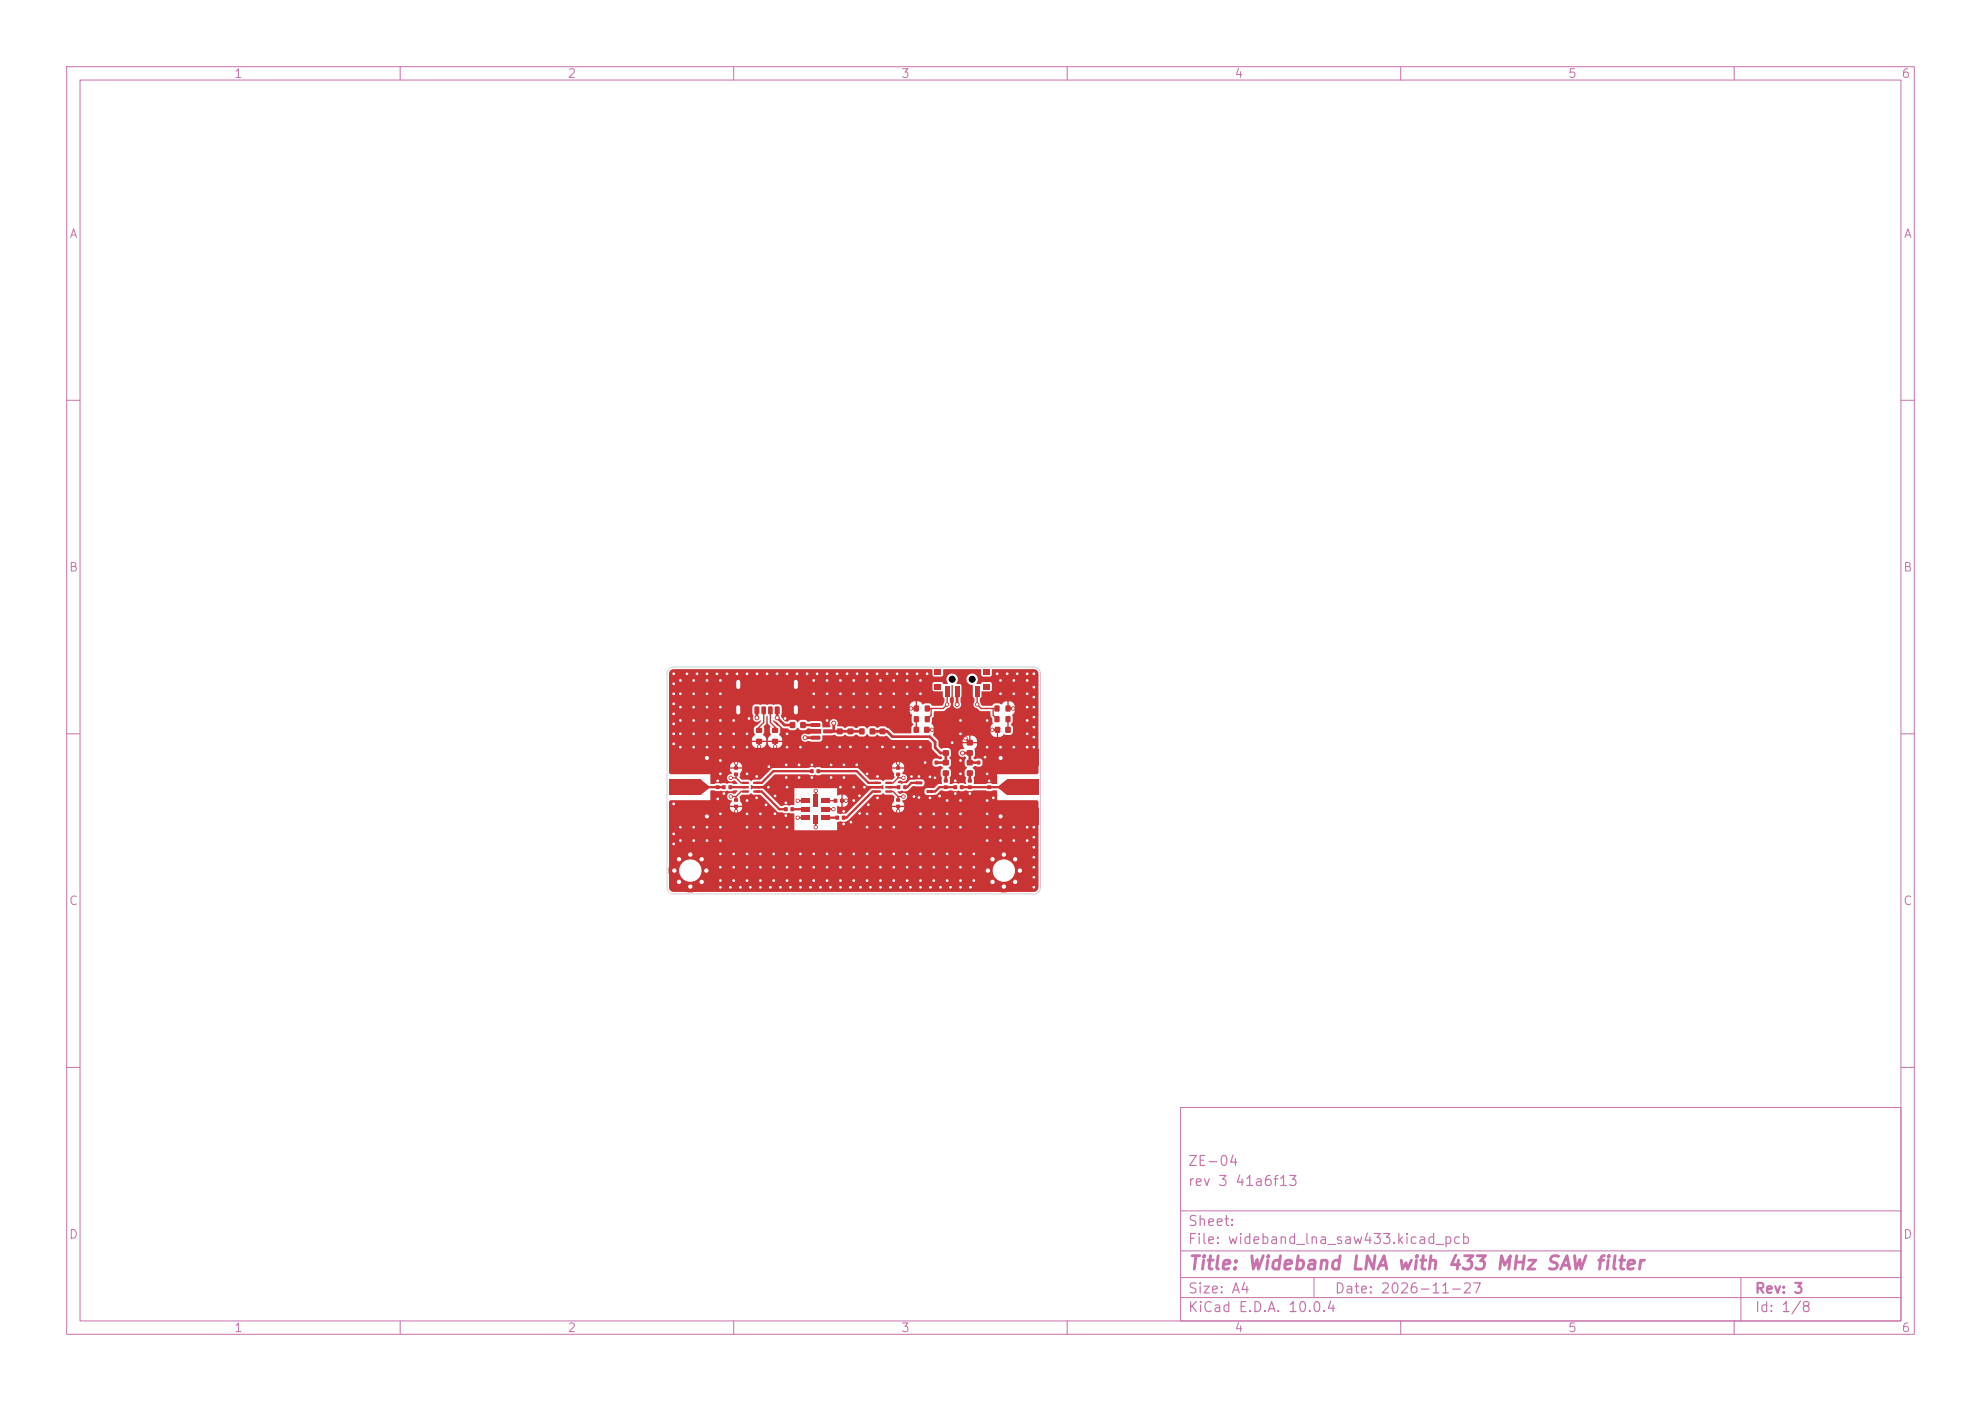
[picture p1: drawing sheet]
<svg xmlns="http://www.w3.org/2000/svg" width="297mm" height="210mm" viewBox="0 0 297 210" stroke-linecap="round" stroke-linejoin="round" font-family="sans-serif">
<defs><g id="words">
<text font-size="2" fill="#c872ab" x="178" y="190.8">Title: Wideband LNA with 433 MHz SAW filter</text>
<g font-size="1.5" fill="#c872ab">
<text x="178" y="178.2">rev 3 41a6f13</text>
<text x="178" y="175.2">ZE-04</text>
<text x="178" y="184.2">Sheet:</text>
<text x="178" y="186.9">File: wideband_lna_saw433.kicad_pcb</text>
<text x="178" y="197.1">KiCad E.D.A. 10.0.4</text>
<text x="178" y="194.3">Size: A4</text>
<text x="200" y="194.3">Date: 2026-11-27</text>
<text x="263" y="194.3">Rev: 3</text>
<text x="263" y="197.1">Id: 1/8</text>
</g>
<g font-size="1.3" fill="#c872ab">
<text x="35" y="12">1</text>
<text x="85" y="12">2</text>
<text x="135" y="12">3</text>
<text x="185" y="12">4</text>
<text x="235" y="12">5</text>
<text x="285" y="12">6</text>
<text x="10.3" y="36">A</text>
<text x="285.4" y="36">A</text>
<text x="10.3" y="86">B</text>
<text x="285.3" y="86">B</text>
<text x="10.3" y="136">C</text>
<text x="285.3" y="136">C</text>
<text x="10.3" y="186">D</text>
<text x="285.3" y="186">D</text>
<text x="35" y="200">1</text>
<text x="85" y="200">2</text>
<text x="135" y="200">3</text>
<text x="185" y="200">4</text>
<text x="235" y="200">5</text>
<text x="285" y="200">6</text>
</g>
</g></defs>
<g fill="none" stroke="#c872ab" stroke-width=".15">
<path d="M10 10h277v190h-277zM12 12h273v186h-273zM60 10v2M110 10v2M160 10v2M210 10v2M260 10v2M10 60h2M285 60h2M10 110h2M285 110h2M10 160h2"/>
<path d="M177 166h108v32h-108zM285 160h2M60 198v2M110 198v2M160 198v2M177 194.5h108M177 191.5h108M177 187.5h108M177 181.5h108M197 191.5v3M210 198v2M260 198v2"/>
<path d="M261 191.5v6.5"/>
</g>
<g fill="#c83434">
<path d="M134.4 119.7h.5v.5h-.5z"/>
<path d="M134.4 120.6h.5v.5h-.5z"/>
<path d="M131.9 109.2h.8v.8h-.8z"/>
<path d="M131.9 110.8h.8v.8h-.8z"/>
<path d="M149.2 109h.7v.8h-.7z"/>
<path d="M150.8 109h.7v.8h-.7z"/>
<path d="M141.4 113.9h.8v.8h-.8z"/>
<path d="M141.4 115.5h.8v.8h-.8z"/>
<path d="M141.4 112.5h.8v.8h-.8z"/>
<path d="M141.4 110.9h.8v.8h-.8z"/>
<path d="M118.4 108.3h.8v.8h-.8z"/>
<path d="M120 108.3h.8v.8h-.8z"/>
<path d="M108.3 117.7h.5v.6h-.5z"/>
<path d="M109.2 117.7h.5v.6h-.5z"/>
<path d="M145.1 116.8h.6v.5h-.6z"/>
<path d="M145.1 117.7h.6v.6h-.6z"/>
</g>
<g fill="#c83434" stroke="#c83434" stroke-width=".15">
<circle cx="101.1" cy="130.5" r=".4"/>
<circle cx="101.8" cy="128.8" r=".4"/>
<circle cx="101.8" cy="132.2" r=".4"/>
<circle cx="103.5" cy="128.1" r=".4"/>
<circle cx="103.5" cy="130.5" r="3.2"/>
<circle cx="103.5" cy="132.9" r=".4"/>
<circle cx="105.2" cy="128.8" r=".4"/>
<circle cx="105.2" cy="132.2" r=".4"/>
<circle cx="105.9" cy="130.5" r=".4"/>
<circle cx="148.1" cy="130.5" r=".4"/>
<circle cx="148.8" cy="128.8" r=".4"/>
<circle cx="148.8" cy="132.2" r=".4"/>
<circle cx="150.5" cy="128.1" r=".4"/>
<circle cx="150.5" cy="130.5" r="3.2"/>
<circle cx="150.5" cy="132.9" r=".4"/>
<circle cx="152.2" cy="128.8" r=".4"/>
<circle cx="152.2" cy="132.2" r=".4"/>
<circle cx="152.9" cy="130.5" r=".4"/>
</g>
<g fill="#c83434">
<path d="M110.1 119.7h.5v.5h-.5z"/>
<path d="M110.1 120.6h.5v.5h-.5z"/>
<path d="M147.4 102.5h1v.8h-1z"/>
<path d="M147.4 100.3h1v.8h-1z"/>
<path d="M140.1 102.5h1v.8h-1z"/>
<path d="M140.1 100.3h1v.8h-1z"/>
<path d="M146.2 102.8h.6v1.5h-.6z"/>
<path d="M143.2 102.8h.7v1.5h-.7z"/>
<path d="M141.6 102.8h.8v1.5h-.8z"/>
<path d="M138.6 109h.7v.8h-.7z"/>
<path d="M137 109h.7v.8h-.7z"/>
<path d="M125 119.8h.5v.5h-.5z"/>
<path d="M126 119.8h.5v.5h-.5z"/>
<path d="M125.5 109.2h.8v.8h-.8z"/>
<path d="M125.5 110.8h.8v.8h-.8z"/>
<path d="M113 118.5h.9v.3h-.9z"/>
<path d="M113 117.9l.9-.1v.3l-.9 .1z"/>
<path d="M113 117.2h.9v.3h-.9z"/>
<path d="M111.3 117.2h.9l.1 .3h-1z"/>
<path d="M111.3 117.9l.9-.1 .1 .3-1 .1z"/>
<path d="M111.3 118.5h.9l.1 .3h-1z"/>
<path d="M138.7 107.4h.7v.8h-.7z"/>
<path d="M137 107.4h.7v.8h-.7z"/>
<path d="M150.9 116.9h4.8v2.2h-4.8z"/>
<path d="M150.9 121.2h4.8v2.4h-4.8z"/>
<path d="M150.9 112.4h4.8v2.4h-4.8z"/>
<path d="M150 122.2h.9v.4h-.9z"/>
<path d="M150 113.4h.9v.5h-.9z"/>
</g>
<g fill="#c83434" stroke="#c83434" stroke-width=".15">
<circle cx="150" cy="122.4" r=".49"/>
<circle cx="150" cy="113.6" r=".49"/>
</g>
<g fill="#c83434">
<path d="M149.1 107.4h.7v.8h-.7z"/>
<path d="M150.8 107.4h.7v.8h-.7z"/>
<path d="M141.5 116.8h.6v.5h-.6z"/>
<path d="M141.5 117.7h.6v.6h-.6z"/>
<path d="M140.1 114h.5v.6h-.5z"/>
<path d="M139.2 114h.5v.6h-.5z"/>
<path d="M145 113.9h.8v.8h-.8z"/>
<path d="M145 115.5h.8v.8h-.8z"/>
<path d="M134.5 117.7h.5v.6h-.5z"/>
<path d="M135.4 117.7h.5v.6h-.5z"/>
<path d="M115.2 105.9h.5l.1 .1v.9l-.1 .2h-.4l-.1-.1z"/>
<path d="M113.2 105.9h.5l.1 .1 .1 .9-.2 .2h-.4l-.2-.1z"/>
<path d="M112 105.9h.5l.2 .1v.9l-.1 .2h-.5l-.2-.1z"/>
<path d="M114.2 105.9h.5l.1 .1v.9l-.1 .2h-.4l-.1-.1z"/>
<path d="M116.2 105.9h.5l.2 .1v.9l-.1 .2h-.5l-.1-.1z"/>
<path d="M117.4 105.9h.5l.2 .1v.9l-.1 .2h-.5l-.2-.1z"/>
</g>
<path d="M110.7 102.2v.8M110.7 106v.8M119.3 102.2v.8M119.3 106v.8" fill="none" stroke="#c83434" stroke-width="1"/>
<g fill="#c83434">
<path d="M121.5 115.3h.5v.6h-.5z"/>
<path d="M122.4 115.3h.5v.6h-.5z"/>
<path d="M115.8 109.1h.8v.7h-.8z"/>
<path d="M115.8 110.8h.8v.7h-.8z"/>
<path d="M117.6 121h.5v.6h-.5z"/>
<path d="M118.5 121h.5v.6h-.5z"/>
<path d="M121.6 108.4h1.3l.1 .5-.2 .1h-1.2l-.1-.2z"/>
<path d="M121.6 110.3h1.3l.1 .5-.2 .1h-1.2l-.1-.2z"/>
<path d="M123.4 109.4l1.4-.1 .1 .5-.2 .1h-1.2l-.1-.1z"/>
<path d="M120.1 119.7h1.3v.7h-1.3z"/>
<path d="M120.1 121h1.3v.6h-1.3z"/>
<path d="M120.1 122.2h1.3v.7h-1.3z"/>
<path d="M122 122.2h.6v1.3h-.6z"/>
<path d="M123.2 122.2h1.3v.7h-1.3z"/>
<path d="M123.2 121h1.3v.6h-1.3z"/>
<path d="M123.2 119.7h1.3v.7h-1.3z"/>
<path d="M122 119.1h.6v1.8h-.6z"/>
<path d="M113.4 109.1h.8v.7h-.8z"/>
<path d="M113.4 110.8h.8v.7h-.8z"/>
<path d="M138.7 105.8h.7v.8h-.7z"/>
<path d="M137 105.8h.7v.8h-.7z"/>
<path d="M146.5 114h.5v.6h-.5z"/>
<path d="M147.4 114h.5v.6h-.5z"/>
<path d="M100.3 116.9h4.8v2.2h-4.8z"/>
<path d="M100.3 112.4h4.8v2.4h-4.8z"/>
<path d="M100.3 121.2h4.8v2.4h-4.8z"/>
<path d="M105.1 113.4h.9v.5h-.9z"/>
<path d="M105.1 122.2h.9v.4h-.9z"/>
</g>
<g fill="#c83434" stroke="#c83434" stroke-width=".15">
<circle cx="106" cy="113.6" r=".48"/>
<circle cx="106" cy="122.4" r=".48"/>
</g>
<g fill="#c83434">
<path d="M107.3 118.7h.6v.5h-.6z"/>
<path d="M107.3 117.7h.6v.6h-.6z"/>
<path d="M149.1 105.8h.7v.8h-.7z"/>
<path d="M150.8 105.8h.7v.8h-.7z"/>
<path d="M125.3 122.3h.5v.5h-.5z"/>
<path d="M126.2 122.3h.5v.5h-.5z"/>
<path d="M134.4 115.8h.5v.5h-.5z"/>
<path d="M134.4 114.9h.5v.5h-.5z"/>
<path d="M131.1 117.2h.9l.1 .3h-1z"/>
<path d="M131.1 117.9l.9-.1 .1 .3-1 .1z"/>
<path d="M131.1 118.5h.9l.1 .3h-1z"/>
<path d="M132.8 118.5h.9v.3h-.9z"/>
<path d="M132.8 117.9l.9-.1v.3l-.9 .1z"/>
<path d="M132.8 117.2h.9v.3h-.9z"/>
<path d="M145 112.5h.8v.8h-.8z"/>
<path d="M145 110.9h.8v.8h-.8z"/>
<path d="M148 118.7h.6v.5h-.6z"/>
<path d="M148 117.7h.6v.6h-.6z"/>
<path d="M138.9 118.5l1-.1v.4l-.9 .1z"/>
<path d="M139 117h.8l.1 .2v.4l-.1 .1h-.8l-.1-.2z"/>
<path d="M137.3 117.2l.9-.1 .1 .4-1 .1z"/>
<path d="M137.3 118.5l.9-.1 .1 .4-1 .1z"/>
<path d="M143 117.7h.5v.6h-.5z"/>
<path d="M143.9 117.7h.5v.6h-.5z"/>
<path d="M110.1 115.8h.5v.5h-.5z"/>
<path d="M110.1 114.9h.5v.5h-.5z"/>
<path d="M128.8 109.2h.8v.8h-.8z"/>
<path d="M130.4 109.2h.8v.8h-.8z"/>
<path d="M127.1 109.2h.8v.8h-.8z"/>
<path d="M127.1 110.8h.8v.8h-.8z"/>
</g>
<g fill="#c83434" stroke="#c83434" stroke-width=".15">
<circle cx="109.6" cy="119.4" r=".25"/>
<circle cx="135.4" cy="119.4" r=".25"/>
<circle cx="146.5" cy="105.6" r=".25"/>
<circle cx="122" cy="130" r=".25"/>
<circle cx="155" cy="130" r=".25"/>
<circle cx="137.5" cy="101" r=".25"/>
<circle cx="136" cy="112" r=".25"/>
<circle cx="109.5" cy="133" r=".25"/>
<circle cx="112" cy="120" r=".25"/>
<circle cx="108" cy="126" r=".25"/>
<circle cx="139.4" cy="116.4" r=".25"/>
<circle cx="144" cy="133" r=".25"/>
<circle cx="132" cy="133" r=".25"/>
<circle cx="108" cy="114" r=".25"/>
<circle cx="139" cy="101" r=".25"/>
<circle cx="106" cy="110" r=".25"/>
<circle cx="128" cy="132" r=".25"/>
<circle cx="129.6" cy="118" r=".25"/>
<circle cx="120" cy="132" r=".25"/>
<circle cx="115.2" cy="118" r=".25"/>
<circle cx="102" cy="104" r=".25"/>
<circle cx="131.6" cy="119.6" r=".25"/>
<circle cx="127.5" cy="133" r=".25"/>
<circle cx="126" cy="128" r=".25"/>
<circle cx="155" cy="112" r=".25"/>
<circle cx="155" cy="107.5" r=".25"/>
<circle cx="126" cy="104" r=".25"/>
<circle cx="137" cy="119.4" r=".25"/>
<circle cx="138" cy="133" r=".25"/>
<circle cx="148" cy="112" r=".25"/>
<circle cx="140" cy="122" r=".25"/>
<circle cx="134" cy="102" r=".25"/>
<circle cx="144" cy="132" r=".25"/>
<circle cx="104" cy="102" r=".25"/>
<circle cx="113.8" cy="111.9" r=".25"/>
<circle cx="124" cy="102" r=".25"/>
<circle cx="154" cy="110" r=".25"/>
<circle cx="102" cy="112" r=".25"/>
<circle cx="108.5" cy="118.9" r=".25"/>
<circle cx="126" cy="106" r=".25"/>
<circle cx="143.2" cy="117.1" r=".25"/>
<circle cx="108" cy="124" r=".25"/>
<circle cx="132" cy="124" r=".25"/>
<circle cx="122" cy="132" r=".25"/>
<circle cx="130" cy="130" r=".25"/>
<circle cx="118" cy="101" r=".25"/>
<circle cx="155" cy="101" r=".25"/>
<circle cx="110" cy="112" r=".25"/>
<circle cx="127.5" cy="112" r=".25"/>
<circle cx="139.4" cy="119.6" r=".25"/>
<circle cx="130" cy="124" r=".25"/>
<circle cx="144" cy="124" r=".25"/>
<circle cx="112" cy="132" r=".25"/>
<circle cx="155" cy="131.5" r=".25"/>
<circle cx="152.5" cy="101" r=".25"/>
<circle cx="114" cy="122" r=".25"/>
<circle cx="130" cy="106" r=".25"/>
<circle cx="112.3" cy="107.7" r=".25"/>
<circle cx="135" cy="133" r=".25"/>
<circle cx="155" cy="104.5" r=".25"/>
<circle cx="119.6" cy="120" r=".25"/>
<circle cx="117.8" cy="122.3" r=".25"/>
<circle cx="114" cy="128" r=".25"/>
<circle cx="132.3" cy="112" r=".25"/>
<circle cx="115" cy="101" r=".25"/>
<circle cx="134" cy="130" r=".25"/>
<circle cx="133.5" cy="133" r=".25"/>
<circle cx="128" cy="128" r=".25"/>
<circle cx="108" cy="110" r=".25"/>
<circle cx="150" cy="124" r=".25"/>
<circle cx="112" cy="116" r=".25"/>
<circle cx="114" cy="124" r=".25"/>
<circle cx="130" cy="102" r=".25"/>
<circle cx="128" cy="106" r=".25"/>
<circle cx="122" cy="104" r=".25"/>
<circle cx="154" cy="112" r=".25"/>
<circle cx="136" cy="104" r=".25"/>
<circle cx="127" cy="101" r=".25"/>
<circle cx="144" cy="120" r=".25"/>
<circle cx="126.5" cy="121.6" r=".25"/>
<circle cx="101" cy="107" r=".25"/>
<circle cx="110" cy="110" r=".25"/>
<circle cx="148" cy="108" r=".25"/>
<circle cx="132" cy="104" r=".25"/>
<circle cx="154" cy="104" r=".25"/>
<circle cx="110.5" cy="101" r=".25"/>
<circle cx="117" cy="133" r=".25"/>
<circle cx="116.5" cy="101" r=".25"/>
<circle cx="145.5" cy="133" r=".25"/>
<circle cx="102" cy="108" r=".25"/>
<circle cx="136.6" cy="106.2" r=".25"/>
<circle cx="110" cy="128" r=".25"/>
<circle cx="127.6" cy="123.2" r=".25"/>
<circle cx="126" cy="130" r=".25"/>
<circle cx="112" cy="128" r=".25"/>
<circle cx="117.9" cy="114.6" r=".25"/>
<circle cx="122" cy="106" r=".25"/>
<circle cx="112.5" cy="133" r=".25"/>
<circle cx="112" cy="130" r=".25"/>
<circle cx="110" cy="108" r=".25"/>
<circle cx="101" cy="101" r=".25"/>
<circle cx="134" cy="106" r=".25"/>
<circle cx="130" cy="132" r=".25"/>
<circle cx="130" cy="104" r=".25"/>
<circle cx="134" cy="112" r=".25"/>
<circle cx="117.9" cy="116.5" r=".25"/>
<circle cx="110" cy="132" r=".25"/>
<circle cx="110.4" cy="121.6" r=".25"/>
<circle cx="143.2" cy="119" r=".25"/>
<circle cx="104" cy="112" r=".25"/>
<circle cx="107.6" cy="117.1" r=".25"/>
<circle cx="151.9" cy="106.2" r=".25"/>
<circle cx="125.5" cy="101" r=".25"/>
<circle cx="136" cy="128" r=".25"/>
<circle cx="108" cy="112" r=".25"/>
<circle cx="137.8" cy="116.4" r=".25"/>
<circle cx="154" cy="102" r=".25"/>
<circle cx="124" cy="108" r=".25"/>
<circle cx="118" cy="128" r=".25"/>
<circle cx="128.5" cy="101" r=".25"/>
<circle cx="138" cy="104" r=".25"/>
<circle cx="104" cy="104" r=".25"/>
<circle cx="106" cy="124" r=".25"/>
<circle cx="106" cy="108" r=".25"/>
<circle cx="130" cy="116" r=".25"/>
<circle cx="140" cy="130" r=".25"/>
<circle cx="134" cy="128" r=".25"/>
<circle cx="126" cy="118" r=".25"/>
<circle cx="126" cy="102" r=".25"/>
<circle cx="119.8" cy="114.6" r=".25"/>
<circle cx="121.5" cy="133" r=".25"/>
<circle cx="150" cy="112" r=".25"/>
<circle cx="124.5" cy="133" r=".25"/>
<circle cx="108" cy="106" r=".25"/>
<circle cx="101" cy="125" r=".25"/>
<circle cx="122.5" cy="101" r=".25"/>
<circle cx="101" cy="111.5" r=".25"/>
<circle cx="152" cy="102" r=".25"/>
<circle cx="101" cy="126.5" r=".25"/>
<circle cx="115.3" cy="114.9" r=".25"/>
<circle cx="112" cy="101" r=".25"/>
<circle cx="126.5" cy="114.7" r=".25"/>
<circle cx="108" cy="130" r=".25"/>
<circle cx="108" cy="116" r=".25"/>
<circle cx="103" cy="101" r=".25"/>
<circle cx="154" cy="124" r=".25"/>
<circle cx="110.4" cy="114.4" r=".25"/>
<circle cx="144" cy="108" r=".25"/>
<circle cx="150" cy="102" r=".25"/>
<circle cx="137.8" cy="119.5" r=".25"/>
<circle cx="121.7" cy="116.6" r=".25"/>
<circle cx="154" cy="126" r=".25"/>
<circle cx="138" cy="128" r=".25"/>
<circle cx="102" cy="102" r=".25"/>
<circle cx="106" cy="104" r=".25"/>
<circle cx="140" cy="128" r=".25"/>
<circle cx="121.7" cy="114.7" r=".25"/>
<circle cx="152" cy="104" r=".25"/>
<circle cx="116.2" cy="111.9" r=".25"/>
<circle cx="134" cy="104" r=".25"/>
<circle cx="128" cy="104" r=".25"/>
<circle cx="142" cy="122" r=".25"/>
<circle cx="130" cy="128" r=".25"/>
<circle cx="108" cy="108" r=".25"/>
<circle cx="109" cy="101" r=".25"/>
<circle cx="138" cy="124" r=".25"/>
<circle cx="110" cy="130" r=".25"/>
<circle cx="152" cy="124" r=".25"/>
<circle cx="104" cy="108" r=".25"/>
<circle cx="106" cy="112" r=".25"/>
<circle cx="119.6" cy="122.6" r=".25"/>
<circle cx="130" cy="122" r=".25"/>
<circle cx="134" cy="124" r=".25"/>
<circle cx="114" cy="130" r=".25"/>
<circle cx="118.5" cy="133" r=".25"/>
<circle cx="104" cy="126" r=".25"/>
<circle cx="148.3" cy="117.1" r=".25"/>
<circle cx="118" cy="110" r=".25"/>
<circle cx="138" cy="122" r=".25"/>
<circle cx="134" cy="132" r=".25"/>
<circle cx="131.5" cy="101" r=".25"/>
<circle cx="155" cy="109" r=".25"/>
<circle cx="117.8" cy="120.4" r=".25"/>
<circle cx="123" cy="133" r=".25"/>
<circle cx="121" cy="101" r=".25"/>
<circle cx="154" cy="106" r=".25"/>
<circle cx="124.9" cy="121.3" r=".25"/>
<circle cx="136" cy="102" r=".25"/>
<circle cx="142" cy="130" r=".25"/>
<circle cx="114" cy="133" r=".25"/>
<circle cx="118" cy="132" r=".25"/>
<circle cx="107.5" cy="101" r=".25"/>
<circle cx="122" cy="128" r=".25"/>
<circle cx="140.9" cy="119.3" r=".25"/>
<circle cx="138" cy="130" r=".25"/>
<circle cx="138.7" cy="114.3" r=".25"/>
<circle cx="146" cy="128" r=".25"/>
<circle cx="120" cy="133" r=".25"/>
<circle cx="126" cy="132" r=".25"/>
<circle cx="155" cy="103" r=".25"/>
<circle cx="146" cy="130" r=".25"/>
<circle cx="102" cy="124" r=".25"/>
<circle cx="128" cy="130" r=".25"/>
<circle cx="119.8" cy="116.5" r=".25"/>
<circle cx="142" cy="124" r=".25"/>
<circle cx="142" cy="120" r=".25"/>
<circle cx="152" cy="112" r=".25"/>
<circle cx="144.8" cy="110.7" r=".25"/>
<circle cx="124" cy="128" r=".25"/>
<circle cx="120" cy="112" r=".25"/>
<circle cx="155" cy="128.5" r=".25"/>
<circle cx="128.5" cy="114.7" r=".25"/>
<circle cx="138" cy="112" r=".25"/>
<circle cx="113.4" cy="116.4" r=".25"/>
<circle cx="104" cy="110" r=".25"/>
<circle cx="136" cy="101" r=".25"/>
<circle cx="126.5" cy="123.5" r=".25"/>
<circle cx="122" cy="102" r=".25"/>
<circle cx="140" cy="132" r=".25"/>
<circle cx="108" cy="102" r=".25"/>
<circle cx="145.4" cy="118.9" r=".25"/>
<circle cx="124" cy="104" r=".25"/>
<circle cx="118" cy="124" r=".25"/>
<circle cx="146" cy="132" r=".25"/>
<circle cx="124" cy="106" r=".25"/>
<circle cx="120" cy="130" r=".25"/>
<circle cx="128" cy="118" r=".25"/>
<circle cx="101" cy="120.5" r=".25"/>
<circle cx="152" cy="126" r=".25"/>
<circle cx="128" cy="102" r=".25"/>
<circle cx="155" cy="127" r=".25"/>
<circle cx="122.3" cy="118.5" r=".25"/>
<circle cx="155" cy="110.5" r=".25"/>
<circle cx="124" cy="132" r=".25"/>
<circle cx="132" cy="130" r=".25"/>
<circle cx="138" cy="132" r=".25"/>
<circle cx="102" cy="126" r=".25"/>
<circle cx="119.5" cy="101" r=".25"/>
<circle cx="129" cy="133" r=".25"/>
<circle cx="142" cy="128" r=".25"/>
<circle cx="116" cy="128" r=".25"/>
<circle cx="101" cy="108.5" r=".25"/>
<circle cx="130.5" cy="133" r=".25"/>
<circle cx="104" cy="106" r=".25"/>
<circle cx="101" cy="110" r=".25"/>
<circle cx="150" cy="104" r=".25"/>
<circle cx="155" cy="133" r=".25"/>
<circle cx="144" cy="110" r=".25"/>
<circle cx="139.5" cy="133" r=".25"/>
<circle cx="106" cy="101" r=".25"/>
<circle cx="155" cy="124" r=".25"/>
<circle cx="117.7" cy="107.7" r=".25"/>
<circle cx="112" cy="112" r=".25"/>
<circle cx="125.9" cy="112" r=".25"/>
<circle cx="107.6" cy="119.7" r=".25"/>
<circle cx="151" cy="101" r=".25"/>
<circle cx="148.9" cy="119.6" r=".25"/>
<circle cx="124.6" cy="114.6" r=".25"/>
<circle cx="132" cy="128" r=".25"/>
<circle cx="116.2" cy="122" r=".25"/>
<circle cx="111" cy="133" r=".25"/>
<circle cx="132" cy="102" r=".25"/>
<circle cx="132" cy="122" r=".25"/>
<circle cx="112" cy="110" r=".25"/>
<circle cx="118" cy="112" r=".25"/>
<circle cx="141" cy="133" r=".25"/>
<circle cx="104" cy="124" r=".25"/>
<circle cx="130" cy="112" r=".25"/>
<circle cx="131.6" cy="116.4" r=".25"/>
<circle cx="116" cy="130" r=".25"/>
<circle cx="139.8" cy="109.4" r=".25"/>
<circle cx="130.2" cy="120.6" r=".25"/>
<circle cx="144" cy="114" r=".25"/>
<circle cx="144" cy="130" r=".25"/>
<circle cx="144" cy="116" r=".25"/>
<circle cx="114" cy="132" r=".25"/>
<circle cx="115.5" cy="133" r=".25"/>
<circle cx="108" cy="128" r=".25"/>
<circle cx="140.2" cy="116.6" r=".25"/>
<circle cx="114.9" cy="120.6" r=".25"/>
<circle cx="138" cy="102" r=".25"/>
<circle cx="140" cy="124" r=".25"/>
<circle cx="132" cy="132" r=".25"/>
<circle cx="101" cy="104" r=".25"/>
<circle cx="133" cy="101" r=".25"/>
<circle cx="148" cy="124" r=".25"/>
<circle cx="106" cy="102" r=".25"/>
<circle cx="148" cy="126" r=".25"/>
<circle cx="118" cy="130" r=".25"/>
<circle cx="108" cy="133" r=".25"/>
<circle cx="102" cy="106" r=".25"/>
<circle cx="104.5" cy="101" r=".25"/>
<circle cx="124" cy="112" r=".25"/>
<circle cx="108" cy="122" r=".25"/>
<circle cx="101" cy="105.5" r=".25"/>
<circle cx="128.9" cy="121.9" r=".25"/>
<circle cx="124" cy="101" r=".25"/>
<circle cx="142.8" cy="111.3" r=".25"/>
<circle cx="155" cy="125.5" r=".25"/>
<circle cx="134.7" cy="114.4" r=".25"/>
<circle cx="116" cy="124" r=".25"/>
<circle cx="124.6" cy="116.5" r=".25"/>
<circle cx="116" cy="132" r=".25"/>
<circle cx="147.7" cy="113.5" r=".25"/>
<circle cx="108" cy="104" r=".25"/>
<circle cx="136.5" cy="133" r=".25"/>
<circle cx="150" cy="126" r=".25"/>
<circle cx="124" cy="130" r=".25"/>
<circle cx="113.4" cy="119.6" r=".25"/>
<circle cx="142.5" cy="133" r=".25"/>
<circle cx="148.8" cy="109.4" r=".25"/>
<circle cx="148" cy="122" r=".25"/>
<circle cx="128.8" cy="119.3" r=".25"/>
<circle cx="112" cy="124" r=".25"/>
<circle cx="142" cy="132" r=".25"/>
<circle cx="118" cy="118" r=".25"/>
<circle cx="136" cy="132" r=".25"/>
<circle cx="134.6" cy="121.6" r=".25"/>
<circle cx="149.5" cy="101" r=".25"/>
<circle cx="108" cy="132" r=".25"/>
<circle cx="106" cy="126" r=".25"/>
<circle cx="154" cy="108" r=".25"/>
<circle cx="154" cy="101" r=".25"/>
<circle cx="106" cy="106" r=".25"/>
<circle cx="126.5" cy="116.6" r=".25"/>
<circle cx="126.9" cy="120" r=".25"/>
<circle cx="122.3" cy="124" r=".25"/>
<circle cx="132" cy="106" r=".25"/>
<circle cx="120" cy="128" r=".25"/>
<circle cx="148" cy="116" r=".25"/>
<circle cx="101" cy="102.5" r=".25"/>
<circle cx="134.5" cy="101" r=".25"/>
<circle cx="144" cy="128" r=".25"/>
<circle cx="126" cy="133" r=".25"/>
<circle cx="155" cy="106" r=".25"/>
<circle cx="116.2" cy="119.3" r=".25"/>
<circle cx="130" cy="101" r=".25"/>
<circle cx="128" cy="120" r=".25"/>
<circle cx="136" cy="130" r=".25"/>
<circle cx="144" cy="122" r=".25"/>
<circle cx="102" cy="110" r=".25"/>
<circle cx="148" cy="120" r=".25"/>
<circle cx="112" cy="122" r=".25"/>
<circle cx="113.5" cy="101" r=".25"/>
<circle cx="136.7" cy="116.4" r=".25"/>
<circle cx="113.5" cy="107.6" r=".3"/>
<circle cx="116.5" cy="107.6" r=".3"/>
<circle cx="143.5" cy="105.6" r=".3"/>
<circle cx="125" cy="108.4" r=".3"/>
<circle cx="135.4" cy="116.6" r=".25"/>
<circle cx="109.6" cy="116.6" r=".25"/>
<circle cx="142" cy="105.6" r=".25"/>
<circle cx="144.3" cy="112.9" r=".3"/>
<circle cx="120.7" cy="110.6" r=".3"/>
</g>
<g fill="none" stroke="#c83434" stroke-width=".2">
<path d="M109.6 119.4h.8M109.6 116.6h.8M110.4 116.1v.5M110.4 119.4v.5M110.4 116.6l.7 .8h.7M111.8 118.7h-.7l-.7 .7M114.5 106.5v1.8l-.7 .7v.5M115.5 106.5v1.8l.7 .7v.5M133.2 118.7h.7l.7 .7M134.6 119.4l.1 .5M134.6 119.4h.8M134.6 116.6h.8"/>
<path d="M134.6 116.6l-.7 .8h-.7M134.7 116.1l-.1 .5M137.4 107.8v1.6M139.6 106.2v1l-.6 .6M142 103.6v2l-.6 .6h-2.4M146.5 103.6v2l.6 .6h2.4M148.9 106.2v1l.6 .6M151.1 107.8v1.6M123.8 120h1.5"/>
</g>
<g fill="none" stroke="#c83434" stroke-width=".3">
<path d="M107.6 119v.8M110.4 114.4v.7M112.3 106.5v1.2M113.4 118h1.8M113.8 111.1v.8M116.2 111.1v.8M117.7 106.5v1.2M122.3 118.6v1.4M125.9 111.2v.8M127.5 111.2v.8M129.6 118h2M132.3 111.2v.8"/>
<path d="M134.7 114.4v.7M136.6 106.2h.8M137 119.4l.8-.7v.9M138.7 114.3h.7M138.9 109.4h.8M139.4 116.5v.9l.8-.8M141.8 111.3h1M144.7 110.7l.7 .6M147.7 113.5v.8M148.3 119l.6 .6M148.7 109.4h.8M151.1 106.2h.8"/>
<path d="M110.4 120.9v.7M119.6 120h1.2M119.6 122.6h1.2M122.3 122.8v1.2M123.8 121.3h1.1M126.2 120h.7M134.7 120.9v.7"/>
</g>
<path d="M113.5 106.5v1.1M116.5 106.5v1.1l1.1 1.1h1.2M120.4 108.7h1.9M120.7 110.6h1.6M124.1 109.6h5.1M125 108.4v1.2M130.8 109.6h2.2l.8 .8h5.6l.8 .8v.9l.8 .8h.8v1.4h-1.4M141.8 115.9v1.1M143.5 103.6v2M144.3 112.9h1.1v1.4h1.3M145.4 115.9v1.1" fill="none" stroke="#c83434" stroke-width=".4"/>
<path d="M106.3 118h2.2M109.5 118h2.3M113.4 118.7h.8l2.6 2.6h1M121.7 115.6h-5.8l-1.7 1.8h-.8M122.7 115.6h5.8l1.7 1.8h1.4M131.6 118.7h-.8l-3.9 3.9h-.4M133.2 118h1.5M137.8 117.4h-1.2l-.6 .6h-.3M143.2 118h-2.3l-.7 .7h-.8M144.2 118h5.5M118.8 121.3h2M123.8 122.6h1.7" fill="none" stroke="#c83434" stroke-width=".35"/>
<g fill="#c83434">
<path d="M100.5 100.5l.5-.2h38.7l.1 .1v.8l.1 .2h1.2l.3-.2v-.8l.1-.1h5.5l.1 .1v.8l.1 .2h1.2l.3-.2v-.8l.1-.1h6.2l.4 .1 .2 .3 .1 .3-.1 14.9-.2 .2h-5.9v1.4l-1.4-.1-.3 .1h-1.8l-.1-.9 .3-.4v-.6l-.4-.5 .4-.3 .3 .1h.6l.2-.4v-.4l-.2-.4h-.6l-.3 .1a.2 .2 0 0 1-.2-.1 .2 .2 0 0 1 0-.2l.2-.4-.1-.8a.94 .94 0 0 0 .4-.9h-2.2l.1 .4 .2 .4-.1 .1a.61 .61 0 0 0-.8 .6 .61 .61 0 0 0 .9 .5l.3 .2-.3 .4v.7l.4 .4-.4 .5v.6l.3 .4-.1 .9-.8-.1-.3 .1-.7-.1-.6 .1-.1-.9 .3-.4v-.6l-.1-.2-.3-.3 .4-.4v-.7l-.3-.4 .3-.4v-.6a.52 .52 0 0 0-.5-.5l-1 .1-.4-.3v-.9h3.6v.2h1v-.9h.2v.9h1a1.1 1.1 0 0 0-1-1 1.1 1.1 0 0 0-1.2 .8h-3.6l-.8-.8 .1-.7h8.5a.83 .83 0 0 0 1 1v-1h-10.5l.1-.2h.9l-.1-.5-.3-.4 .1-.7 .3-.4v-.7h1.5l.5-.4a.58 .58 0 0 0 .4-.9v-.6l.2-.3 .1-1.6v-.1l.1 .1v1.6l.2 .3v.6a.61 .61 0 0 0 .5 .9 .61 .61 0 0 0 .5-1v-.6l.2-.2-.1-1.6-.2-.3h-.4l-.1-.1 .2-.7h1.3v.2a1.3 1.3 0 0 0 .9 .9v1.6l.3 .3v.5a.6 .6 0 0 0-.1 .6 .6 .6 0 0 0 .5 .4l.5 .4h1.5v.7l.3 .4 .1 .7-.3 .4-.1 .5h.9l.2 .1v1.1a1.05 1.05 0 0 0 .9-.4l.4 .1h.6l.2-.2 .2-.2v-.8l-.4-.4 .3-.4v-1l.3-.4v-.5h-.9l-.2-.2h1.1v-.4a.82 .82 0 0 0-.9-.6v1h-.2v-1l-.4 .1-.5 .4-.3-.2h-.6l-.5 .4h-1.4l-.4-.6v-.5l.2-.3 .1-.7 1.4-.1 .1-.2v-.9l-.2-.3h-1.1l-.4 .3h-.6a.91 .91 0 0 0 .1-1.1 .91 .91 0 0 0-1-.4l-.4 .3-.2 .4h-1.3a.87 .87 0 0 0-1.3-.6 .87 .87 0 0 0-.2 1.3l-.6 .2-.3-.4h-1.1l-.3 .3v.9l.1 .2 1.4 .1 .1 .7 .2 .3v.5l-.3 .6h-1.5l-.5-.4-1 .2a.78 .78 0 0 0-.8-.5l-.1 1.1-.1 .1h-.9a1.05 1.05 0 0 0 .4 .9l-.1 1 .3 .4-.4 .4 .1 .8-.2 .1h-2.5l-.7-.7-.7-.3h-.7l-.4 .2-.4-.2h-.7l-.4 .3-.5-.3h-.6l-.4 .2h-.3l-.3-.2h-.7l-.5 .2-.4-.2h-.7l-.1-.2a.61 .61 0 0 0-.5-.9 .61 .61 0 0 0-.5 1l-.1 .2h-1.1v-.7l-.4-.2-1.8 .1-.4-.3h-.6l-.2 .1-.3 .3-.4-.4h-.6l-.5 .3h-.3l-.7-.9 .1-.4v-1h19.2v.2h.9v-1a.8 .8 0 0 0-.9 .8h-19.2l-.4-.3-.8 .1-.7-.1-.3 .1-.3-.1-.7 .1-.8-.1-.3 .1-.1 .3v.9l.1 .3a.66 .66 0 0 0 .2 .9 .66 .66 0 0 0 .9-.1l.1 .2-1 .8-.1 .8 .2 .3-.4 .5-.1 .4h2.2l-.1-.4-.4-.5 .2-.4-.1-.8 .4-.4v-1.1l.1-.1 .1 .1v1.1l.4 .4-.1 .8 .2 .5a.85 .85 0 0 0-.5 .8h2.2l-.1-.4-.4-.5 .2-.3-.1-.8-1-.8 .1-.2 .4 .2 1 .9 .7 .1 .4 .2h.7l.4-.3 .5 .4 .6-.1 .4-.2 2 .1-.1 .7-1.9 .1a.61 .61 0 0 0-1 .5 .61 .61 0 0 0 1 .5l.5 .1 1.5-.1 .2-.3 .1-.6h1.4l.3-.1 .4 .3h.7l.5-.3 .4 .3h.7l.7-.3 .4 .3h.6l.2-.1 .3-.3 .5 .4h.6l.4-.3 .5 .3 .9-.1 .8 .6h5.5l.5 .5 .1 1 .9 .9 .4 .1 .2 .2-.3 .2-.8-.1-.3 .1-.1 .3v.6l.4 .2 .9-.1 .3 .3-.4 .5v.6l.3 .4-.1 .9-.5 .1-.7 .5-1.2 .1-.2 .3v.4l.2 .2h1.5l.8-.6 .5 .1 1.1-.1 .3 .1 .7-.1 .7 .1 .3-.1 .5 .1 .7-.1h1.9l.7 .1 .3-.1h.6l.1 .1v1.3l6 .1 .2 .3v12.7l-.1 .4-.2 .2-.4 .1h-54l-.5-.2-.2-.5v-12h9.1l.2 .5 .5 .3h.1v-.8h.3v.8a.74 .74 0 0 0 .8-.8h-11v-.8l.3-.3h5.9v-1.3l.1-.1 1.7 .1 .7-.1 .3 .1h.4l.3-.1h.5l-.3 .5h-.2a.58 .58 0 0 0-1 .3 .58 .58 0 0 0 .7 .7l-.3 .8h1.9l-.1-.4-.2-.3-.1-.6 .3-.4h1.1l.3-.2 .3 .2h1.1l2.7 2.6 .6 .1 .3 .1 .7-.1 .8 .2v2.5h6.4v-1.3l.5-.1 .7 .1 .5-.3 2-1.9h4.5a.74 .74 0 0 0 .8 .8v-.8h.3v.8h.1a.73 .73 0 0 0 .7-.8h-6.4l1.9-1.9h1l.3-.2 .3 .2 1.1 .1 .3 .3-.1 .6-.2 .3-.1 .4h1.9l-.1-.4-.2-.3v-.1a.57 .57 0 0 0 .7-.7 .57 .57 0 0 0-.9-.3h-.3l-.2-.4 .6-.1 .3 .1h.5l.9-.8 1.4 .1 .3-.3v-.4l-.3-.4h-1l-.8 .1-.6 .5-.7 .1-.6-.2 .2-.3h.3a.57 .57 0 0 0 .9-.3 .57 .57 0 0 0-.7-.7l.3-.8h-1.9l.1 .4 .2 .3 .1 .7-.3 .3h-1.1l-.3 .2-.4-.2h-1.6l-1.7-1.7-.2-.1h-5.3l-.3-.1-.7 .1-.7-.1-.3 .1h-5.3l-.2 .1-1.7 1.7h-1.1l-.3 .2-.4-.2h-1l-.3-.3 .1-.7 .2-.3 .1-.4h-1.9l.3 .8a.62 .62 0 0 0-.6 .3 .62 .62 0 0 0 .1 .7 .56 .56 0 0 0 .7 0h.3l.4 .4-.1 .1h-.5l-.3-.1h-.4l-.3 .1-.7-.1-1.7 .1-.1-.1v-1.3h-5.9l-.3-.3v-.9h9.1v.1h.8v-.8h.3v.8h.8v-.1h22.4v.1h.8v-.8h.3v.8h.8v-.1a.85 .85 0 0 0-1.2-.7l-.5 .3-.2 .4h-22.4a.85 .85 0 0 0-1.2-.7l-.5 .3-.2 .4h-9.1v-3.7h12.4a.83 .83 0 0 0 1 .9v-.9h.2v.9h.2a.8 .8 0 0 0 .8-.9h.2v.2a.82 .82 0 0 0 1 .7v-.9h.2v.9h.2a.8 .8 0 0 0 .8-.9h-17v-10.2z"/>
<path d="M112.6 117.7l.4 .1h1.4l1.8-1.7h5l.3 .1 .7-.1 .7 .1 .3-.1h5l1.8 1.7h2l.4-.1v.5v.1l-.4-.1h-1.2l-.3 .1-3.6 3.6-.9 .2-.5-.2v-1l.1-.1 .5 .1v-.8h.2v.8a.74 .74 0 0 0 .8-.8h-1v-1h.2v.8h.8a1 1 0 0 0-1.5-.6l-.1-1.2h-6.4v2.6l-.8 .1-.7-.1-.5 .1-2.6-2.5-.2-.1h-1.3l-.4 .1v-.1z"/>
<path d="M149.7 117.8l1.1-.9h.5v2a.29 .29 0 0 1-.5 .2l-1.1-.9z"/>
<path d="M104.7 116.9h.5l1.1 1v.3l-1.1 .9a.29 .29 0 0 1-.5-.2z"/>
</g>
<path d="M100.3 100.3l.4-.2 .3-.1h54a1 1 0 0 1 1 1v32a1 1 0 0 1-1 1h-54a1 1 0 0 1-1-1v-32l.1-.3z" fill="none" stroke="#d0d2cd" stroke-width=".15"/>
<g fill="#fff" stroke="#fff" stroke-width=".15">
<circle cx="109.6" cy="119.4" r=".12"/>
<circle cx="135.4" cy="119.4" r=".12"/>
<circle cx="146.5" cy="105.6" r=".12"/>
<circle cx="122" cy="130" r=".12"/>
<circle cx="155" cy="130" r=".12"/>
<circle cx="137.5" cy="101" r=".12"/>
<circle cx="136" cy="112" r=".12"/>
<circle cx="109.5" cy="133" r=".12"/>
<circle cx="112" cy="120" r=".12"/>
<circle cx="108" cy="126" r=".12"/>
<circle cx="139.4" cy="116.4" r=".13"/>
<circle cx="144" cy="133" r=".12"/>
<circle cx="132" cy="133" r=".12"/>
<circle cx="108" cy="114" r=".12"/>
<circle cx="139" cy="101" r=".12"/>
<circle cx="106" cy="110" r=".12"/>
<circle cx="128" cy="132" r=".12"/>
<circle cx="129.6" cy="118" r=".12"/>
<circle cx="120" cy="132" r=".12"/>
<circle cx="115.2" cy="118" r=".12"/>
<circle cx="102" cy="104" r=".12"/>
<circle cx="131.6" cy="119.6" r=".12"/>
<circle cx="127.5" cy="133" r=".13"/>
<circle cx="126" cy="128" r=".12"/>
<circle cx="155" cy="112" r=".12"/>
<circle cx="155" cy="107.5" r=".12"/>
<circle cx="126" cy="104" r=".12"/>
<circle cx="137" cy="119.4" r=".13"/>
<circle cx="138" cy="133" r=".12"/>
<circle cx="148" cy="112" r=".12"/>
<circle cx="140" cy="122" r=".12"/>
<circle cx="134" cy="102" r=".12"/>
<circle cx="144" cy="132" r=".12"/>
<circle cx="104" cy="102" r=".12"/>
<circle cx="113.8" cy="111.9" r=".12"/>
<circle cx="124" cy="102" r=".12"/>
<circle cx="154" cy="110" r=".12"/>
<circle cx="102" cy="112" r=".12"/>
<circle cx="108.5" cy="119" r=".12"/>
<circle cx="126" cy="106" r=".12"/>
<circle cx="143.2" cy="117.1" r=".12"/>
<circle cx="108" cy="124" r=".12"/>
<circle cx="132" cy="124" r=".12"/>
<circle cx="122" cy="132" r=".12"/>
<circle cx="130" cy="130" r=".12"/>
<circle cx="118" cy="101" r=".12"/>
<circle cx="155" cy="101" r=".12"/>
<circle cx="110" cy="112" r=".12"/>
<circle cx="127.5" cy="112" r=".13"/>
<circle cx="139.4" cy="119.6" r=".12"/>
<circle cx="130" cy="124" r=".12"/>
<circle cx="144" cy="124" r=".12"/>
<circle cx="112" cy="132" r=".12"/>
<circle cx="155" cy="131.5" r=".13"/>
<circle cx="152.5" cy="101" r=".12"/>
<circle cx="114" cy="122" r=".12"/>
<circle cx="130" cy="106" r=".12"/>
<circle cx="112.3" cy="107.7" r=".12"/>
<circle cx="135" cy="133" r=".12"/>
<circle cx="155" cy="104.5" r=".12"/>
<circle cx="119.6" cy="120" r=".12"/>
<circle cx="117.8" cy="122.3" r=".13"/>
<circle cx="114" cy="128" r=".12"/>
<circle cx="132.3" cy="112" r=".13"/>
<circle cx="115" cy="101" r=".12"/>
<circle cx="134" cy="130" r=".12"/>
<circle cx="133.5" cy="133" r=".13"/>
<circle cx="128" cy="128" r=".12"/>
<circle cx="108" cy="110" r=".12"/>
<circle cx="150" cy="124" r=".12"/>
<circle cx="112" cy="116" r=".12"/>
<circle cx="114" cy="124" r=".12"/>
<circle cx="130" cy="102" r=".12"/>
<circle cx="128" cy="106" r=".12"/>
<circle cx="122" cy="104" r=".12"/>
<circle cx="154" cy="112" r=".12"/>
<circle cx="136" cy="104" r=".12"/>
<circle cx="127" cy="101" r=".12"/>
<circle cx="144" cy="120" r=".12"/>
<circle cx="126.5" cy="121.6" r=".12"/>
<circle cx="101" cy="107" r=".12"/>
<circle cx="110" cy="110" r=".12"/>
<circle cx="148" cy="108" r=".12"/>
<circle cx="132" cy="104" r=".12"/>
<circle cx="154" cy="104" r=".12"/>
<circle cx="110.5" cy="101" r=".12"/>
<circle cx="117" cy="133" r=".12"/>
<circle cx="116.5" cy="101" r=".12"/>
<circle cx="145.5" cy="133" r=".12"/>
<circle cx="102" cy="108" r=".12"/>
<circle cx="136.6" cy="106.2" r=".13"/>
<circle cx="110" cy="128" r=".12"/>
<circle cx="127.6" cy="123.2" r=".12"/>
<circle cx="126" cy="130" r=".12"/>
<circle cx="112" cy="128" r=".12"/>
<circle cx="117.9" cy="114.7" r=".12"/>
<circle cx="122" cy="106" r=".12"/>
<circle cx="112.5" cy="133" r=".13"/>
<circle cx="112" cy="130" r=".12"/>
<circle cx="110" cy="108" r=".12"/>
<circle cx="101" cy="101" r=".12"/>
<circle cx="134" cy="106" r=".12"/>
<circle cx="130" cy="132" r=".12"/>
<circle cx="130" cy="104" r=".12"/>
<circle cx="134" cy="112" r=".12"/>
<circle cx="117.9" cy="116.5" r=".12"/>
<circle cx="110" cy="132" r=".12"/>
<circle cx="110.4" cy="121.6" r=".12"/>
<circle cx="143.2" cy="119" r=".12"/>
<circle cx="104" cy="112" r=".12"/>
<circle cx="107.6" cy="117.1" r=".12"/>
<circle cx="151.9" cy="106.2" r=".12"/>
<circle cx="125.5" cy="101" r=".12"/>
<circle cx="136" cy="128" r=".12"/>
<circle cx="108" cy="112" r=".12"/>
<circle cx="137.8" cy="116.4" r=".12"/>
<circle cx="154" cy="102" r=".12"/>
<circle cx="124" cy="108" r=".12"/>
<circle cx="118" cy="128" r=".12"/>
<circle cx="128.5" cy="101" r=".13"/>
<circle cx="138" cy="104" r=".12"/>
<circle cx="104" cy="104" r=".12"/>
<circle cx="106" cy="124" r=".12"/>
<circle cx="106" cy="108" r=".12"/>
<circle cx="130" cy="116" r=".12"/>
<circle cx="140" cy="130" r=".12"/>
<circle cx="134" cy="128" r=".12"/>
<circle cx="126" cy="118" r=".12"/>
<circle cx="126" cy="102" r=".12"/>
<circle cx="119.8" cy="114.6" r=".12"/>
<circle cx="121.5" cy="133" r=".13"/>
<circle cx="150" cy="112" r=".12"/>
<circle cx="124.5" cy="133" r=".13"/>
<circle cx="108" cy="106" r=".12"/>
<circle cx="101" cy="125" r=".12"/>
<circle cx="122.5" cy="101" r=".12"/>
<circle cx="101" cy="111.5" r=".12"/>
<circle cx="152" cy="102" r=".12"/>
<circle cx="101" cy="126.5" r=".12"/>
<circle cx="115.3" cy="114.9" r=".13"/>
<circle cx="112" cy="101" r=".12"/>
<circle cx="126.5" cy="114.6" r=".12"/>
<circle cx="108" cy="130" r=".12"/>
<circle cx="108" cy="116" r=".12"/>
<circle cx="103" cy="101" r=".12"/>
<circle cx="154" cy="124" r=".12"/>
<circle cx="110.4" cy="114.4" r=".12"/>
<circle cx="144" cy="108" r=".12"/>
<circle cx="150" cy="102" r=".12"/>
<circle cx="137.8" cy="119.5" r=".12"/>
<circle cx="121.7" cy="116.6" r=".13"/>
<circle cx="154" cy="126" r=".12"/>
<circle cx="138" cy="128" r=".12"/>
<circle cx="102" cy="102" r=".12"/>
<circle cx="106" cy="104" r=".12"/>
<circle cx="140" cy="128" r=".12"/>
<circle cx="121.7" cy="114.7" r=".13"/>
<circle cx="152" cy="104" r=".12"/>
<circle cx="116.2" cy="111.9" r=".12"/>
<circle cx="134" cy="104" r=".12"/>
<circle cx="128" cy="104" r=".12"/>
<circle cx="142" cy="122" r=".12"/>
<circle cx="130" cy="128" r=".12"/>
<circle cx="108" cy="108" r=".12"/>
<circle cx="109" cy="101" r=".12"/>
<circle cx="138" cy="124" r=".12"/>
<circle cx="110" cy="130" r=".12"/>
<circle cx="152" cy="124" r=".12"/>
<circle cx="104" cy="108" r=".12"/>
<circle cx="106" cy="112" r=".12"/>
<circle cx="119.6" cy="122.6" r=".12"/>
<circle cx="130" cy="122" r=".12"/>
<circle cx="134" cy="124" r=".12"/>
<circle cx="114" cy="130" r=".12"/>
<circle cx="118.5" cy="133" r=".13"/>
<circle cx="104" cy="126" r=".12"/>
<circle cx="148.3" cy="117.1" r=".12"/>
<circle cx="118" cy="110" r=".12"/>
<circle cx="138" cy="122" r=".12"/>
<circle cx="134" cy="132" r=".12"/>
<circle cx="131.5" cy="101" r=".13"/>
<circle cx="155" cy="109" r=".12"/>
<circle cx="117.8" cy="120.4" r=".13"/>
<circle cx="123" cy="133" r=".12"/>
<circle cx="121" cy="101" r=".12"/>
<circle cx="154" cy="106" r=".12"/>
<circle cx="124.9" cy="121.3" r=".12"/>
<circle cx="136" cy="102" r=".12"/>
<circle cx="142" cy="130" r=".12"/>
<circle cx="114" cy="133" r=".12"/>
<circle cx="118" cy="132" r=".12"/>
<circle cx="107.5" cy="101" r=".12"/>
<circle cx="122" cy="128" r=".12"/>
<circle cx="140.9" cy="119.3" r=".12"/>
<circle cx="138" cy="130" r=".12"/>
<circle cx="138.7" cy="114.3" r=".12"/>
<circle cx="146" cy="128" r=".12"/>
<circle cx="120" cy="133" r=".12"/>
<circle cx="126" cy="132" r=".12"/>
<circle cx="155" cy="103" r=".12"/>
<circle cx="146" cy="130" r=".12"/>
<circle cx="102" cy="124" r=".12"/>
<circle cx="128" cy="130" r=".12"/>
<circle cx="119.8" cy="116.5" r=".12"/>
<circle cx="142" cy="124" r=".12"/>
<circle cx="142" cy="120" r=".12"/>
<circle cx="152" cy="112" r=".12"/>
<circle cx="144.8" cy="110.7" r=".12"/>
<circle cx="124" cy="128" r=".12"/>
<circle cx="120" cy="112" r=".12"/>
<circle cx="155" cy="128.5" r=".13"/>
<circle cx="128.5" cy="114.7" r=".13"/>
<circle cx="138" cy="112" r=".12"/>
<circle cx="113.4" cy="116.4" r=".12"/>
<circle cx="104" cy="110" r=".12"/>
<circle cx="136" cy="101" r=".12"/>
<circle cx="126.5" cy="123.5" r=".13"/>
<circle cx="122" cy="102" r=".12"/>
<circle cx="140" cy="132" r=".12"/>
<circle cx="108" cy="102" r=".12"/>
<circle cx="145.4" cy="118.9" r=".12"/>
<circle cx="124" cy="104" r=".12"/>
<circle cx="118" cy="124" r=".12"/>
<circle cx="146" cy="132" r=".12"/>
<circle cx="124" cy="106" r=".12"/>
<circle cx="120" cy="130" r=".12"/>
<circle cx="128" cy="118" r=".12"/>
<circle cx="101" cy="120.5" r=".12"/>
<circle cx="152" cy="126" r=".12"/>
<circle cx="128" cy="102" r=".12"/>
<circle cx="155" cy="127" r=".12"/>
<circle cx="122.3" cy="118.5" r=".12"/>
<circle cx="155" cy="110.5" r=".12"/>
<circle cx="124" cy="132" r=".12"/>
<circle cx="132" cy="130" r=".12"/>
<circle cx="138" cy="132" r=".12"/>
<circle cx="102" cy="126" r=".12"/>
<circle cx="119.5" cy="101" r=".12"/>
<circle cx="129" cy="133" r=".12"/>
<circle cx="142" cy="128" r=".12"/>
<circle cx="116" cy="128" r=".12"/>
<circle cx="101" cy="108.5" r=".12"/>
<circle cx="130.5" cy="133" r=".13"/>
<circle cx="104" cy="106" r=".12"/>
<circle cx="101" cy="110" r=".12"/>
<circle cx="150" cy="104" r=".12"/>
<circle cx="155" cy="133" r=".12"/>
<circle cx="144" cy="110" r=".12"/>
<circle cx="139.5" cy="133" r=".13"/>
<circle cx="106" cy="101" r=".12"/>
<circle cx="155" cy="124" r=".12"/>
<circle cx="117.7" cy="107.7" r=".12"/>
<circle cx="112" cy="112" r=".12"/>
<circle cx="125.9" cy="112" r=".13"/>
<circle cx="107.6" cy="119.8" r=".12"/>
<circle cx="151" cy="101" r=".12"/>
<circle cx="148.9" cy="119.6" r=".13"/>
<circle cx="124.6" cy="114.6" r=".12"/>
<circle cx="132" cy="128" r=".12"/>
<circle cx="116.2" cy="122" r=".12"/>
<circle cx="111" cy="133" r=".12"/>
<circle cx="132" cy="102" r=".12"/>
<circle cx="132" cy="122" r=".12"/>
<circle cx="112" cy="110" r=".12"/>
<circle cx="118" cy="112" r=".12"/>
<circle cx="141" cy="133" r=".12"/>
<circle cx="104" cy="124" r=".12"/>
<circle cx="130" cy="112" r=".12"/>
<circle cx="131.6" cy="116.4" r=".12"/>
<circle cx="116" cy="130" r=".12"/>
<circle cx="139.7" cy="109.4" r=".12"/>
<circle cx="130.2" cy="120.6" r=".13"/>
<circle cx="144" cy="114" r=".12"/>
<circle cx="144" cy="130" r=".12"/>
<circle cx="144" cy="116" r=".12"/>
<circle cx="114" cy="132" r=".12"/>
<circle cx="115.5" cy="133" r=".13"/>
<circle cx="108" cy="128" r=".12"/>
<circle cx="140.2" cy="116.6" r=".12"/>
<circle cx="114.9" cy="120.6" r=".12"/>
<circle cx="138" cy="102" r=".12"/>
<circle cx="140" cy="124" r=".12"/>
<circle cx="132" cy="132" r=".12"/>
<circle cx="101" cy="104" r=".12"/>
<circle cx="133" cy="101" r=".12"/>
<circle cx="148" cy="124" r=".12"/>
<circle cx="106" cy="102" r=".12"/>
<circle cx="148" cy="126" r=".12"/>
<circle cx="118" cy="130" r=".12"/>
<circle cx="108" cy="133" r=".12"/>
<circle cx="102" cy="106" r=".12"/>
<circle cx="104.5" cy="101" r=".12"/>
<circle cx="124" cy="112" r=".12"/>
<circle cx="108" cy="122" r=".12"/>
<circle cx="101" cy="105.5" r=".12"/>
<circle cx="128.9" cy="121.9" r=".13"/>
<circle cx="124" cy="101" r=".12"/>
<circle cx="142.8" cy="111.3" r=".12"/>
<circle cx="155" cy="125.5" r=".13"/>
<circle cx="134.6" cy="114.4" r=".12"/>
<circle cx="116" cy="124" r=".12"/>
<circle cx="124.6" cy="116.5" r=".12"/>
<circle cx="116" cy="132" r=".12"/>
<circle cx="147.7" cy="113.5" r=".13"/>
<circle cx="108" cy="104" r=".12"/>
<circle cx="136.5" cy="133" r=".13"/>
<circle cx="150" cy="126" r=".12"/>
<circle cx="124" cy="130" r=".12"/>
<circle cx="113.4" cy="119.6" r=".12"/>
<circle cx="142.5" cy="133" r=".13"/>
<circle cx="148.7" cy="109.4" r=".12"/>
<circle cx="148" cy="122" r=".12"/>
<circle cx="128.8" cy="119.3" r=".12"/>
<circle cx="112" cy="124" r=".12"/>
<circle cx="142" cy="132" r=".12"/>
<circle cx="118" cy="118" r=".12"/>
<circle cx="136" cy="132" r=".12"/>
<circle cx="134.6" cy="121.6" r=".12"/>
<circle cx="149.5" cy="101" r=".12"/>
<circle cx="108" cy="132" r=".12"/>
<circle cx="106" cy="126" r=".12"/>
<circle cx="154" cy="108" r=".12"/>
<circle cx="154" cy="101" r=".12"/>
<circle cx="106" cy="106" r=".12"/>
<circle cx="126.5" cy="116.5" r=".12"/>
<circle cx="126.9" cy="120" r=".12"/>
<circle cx="122.3" cy="124" r=".12"/>
<circle cx="132" cy="106" r=".12"/>
<circle cx="120" cy="128" r=".12"/>
<circle cx="148" cy="116" r=".12"/>
<circle cx="101" cy="102.5" r=".12"/>
<circle cx="134.5" cy="101" r=".13"/>
<circle cx="144" cy="128" r=".12"/>
<circle cx="126" cy="133" r=".12"/>
<circle cx="155" cy="106" r=".12"/>
<circle cx="116.2" cy="119.3" r=".12"/>
<circle cx="130" cy="101" r=".12"/>
<circle cx="128" cy="120" r=".12"/>
<circle cx="136" cy="130" r=".12"/>
<circle cx="144" cy="122" r=".12"/>
<circle cx="102" cy="110" r=".12"/>
<circle cx="148" cy="120" r=".12"/>
<circle cx="112" cy="122" r=".12"/>
<circle cx="113.5" cy="101" r=".12"/>
<circle cx="136.6" cy="116.4" r=".12"/>
<circle cx="113.5" cy="107.6" r=".15"/>
<circle cx="116.5" cy="107.6" r=".15"/>
<circle cx="143.5" cy="105.6" r=".15"/>
<circle cx="125" cy="108.4" r=".15"/>
<circle cx="135.4" cy="116.6" r=".12"/>
<circle cx="109.6" cy="116.6" r=".12"/>
<circle cx="142" cy="105.6" r=".12"/>
<circle cx="144.3" cy="112.9" r=".15"/>
<circle cx="120.7" cy="110.6" r=".15"/>
<circle cx="101.1" cy="130.5" r=".25"/>
<circle cx="101.8" cy="128.8" r=".25"/>
<circle cx="101.8" cy="132.2" r=".25"/>
<circle cx="103.5" cy="128.1" r=".25"/>
<circle cx="103.5" cy="130.5" r="1.6"/>
<circle cx="103.5" cy="132.9" r=".25"/>
<circle cx="105.2" cy="128.8" r=".25"/>
<circle cx="105.2" cy="132.2" r=".25"/>
<circle cx="105.9" cy="130.5" r=".25"/>
<circle cx="148.1" cy="130.5" r=".25"/>
<circle cx="148.8" cy="128.8" r=".25"/>
<circle cx="148.8" cy="132.2" r=".25"/>
<circle cx="150.5" cy="128.1" r=".25"/>
<circle cx="150.5" cy="130.5" r="1.6"/>
<circle cx="150.5" cy="132.9" r=".25"/>
<circle cx="152.2" cy="128.8" r=".25"/>
<circle cx="152.2" cy="132.2" r=".25"/>
<circle cx="152.9" cy="130.5" r=".25"/>
<circle cx="150" cy="122.4" r=".23"/>
<circle cx="150" cy="113.6" r=".23"/>
<circle cx="106" cy="113.6" r=".23"/>
<circle cx="106" cy="122.4" r=".23"/>
</g>
<g fill="#000" stroke="#000" stroke-width=".15">
<circle cx="142.7" cy="101.8" r=".45"/>
<circle cx="145.7" cy="101.8" r=".45"/>
</g>
<path d="M110.7 102.2v.8M110.7 106v.8M119.3 102.2v.8M119.3 106v.8" fill="none" stroke="#fff" stroke-width=".6"/>
<use href="#words"/>
</svg>
